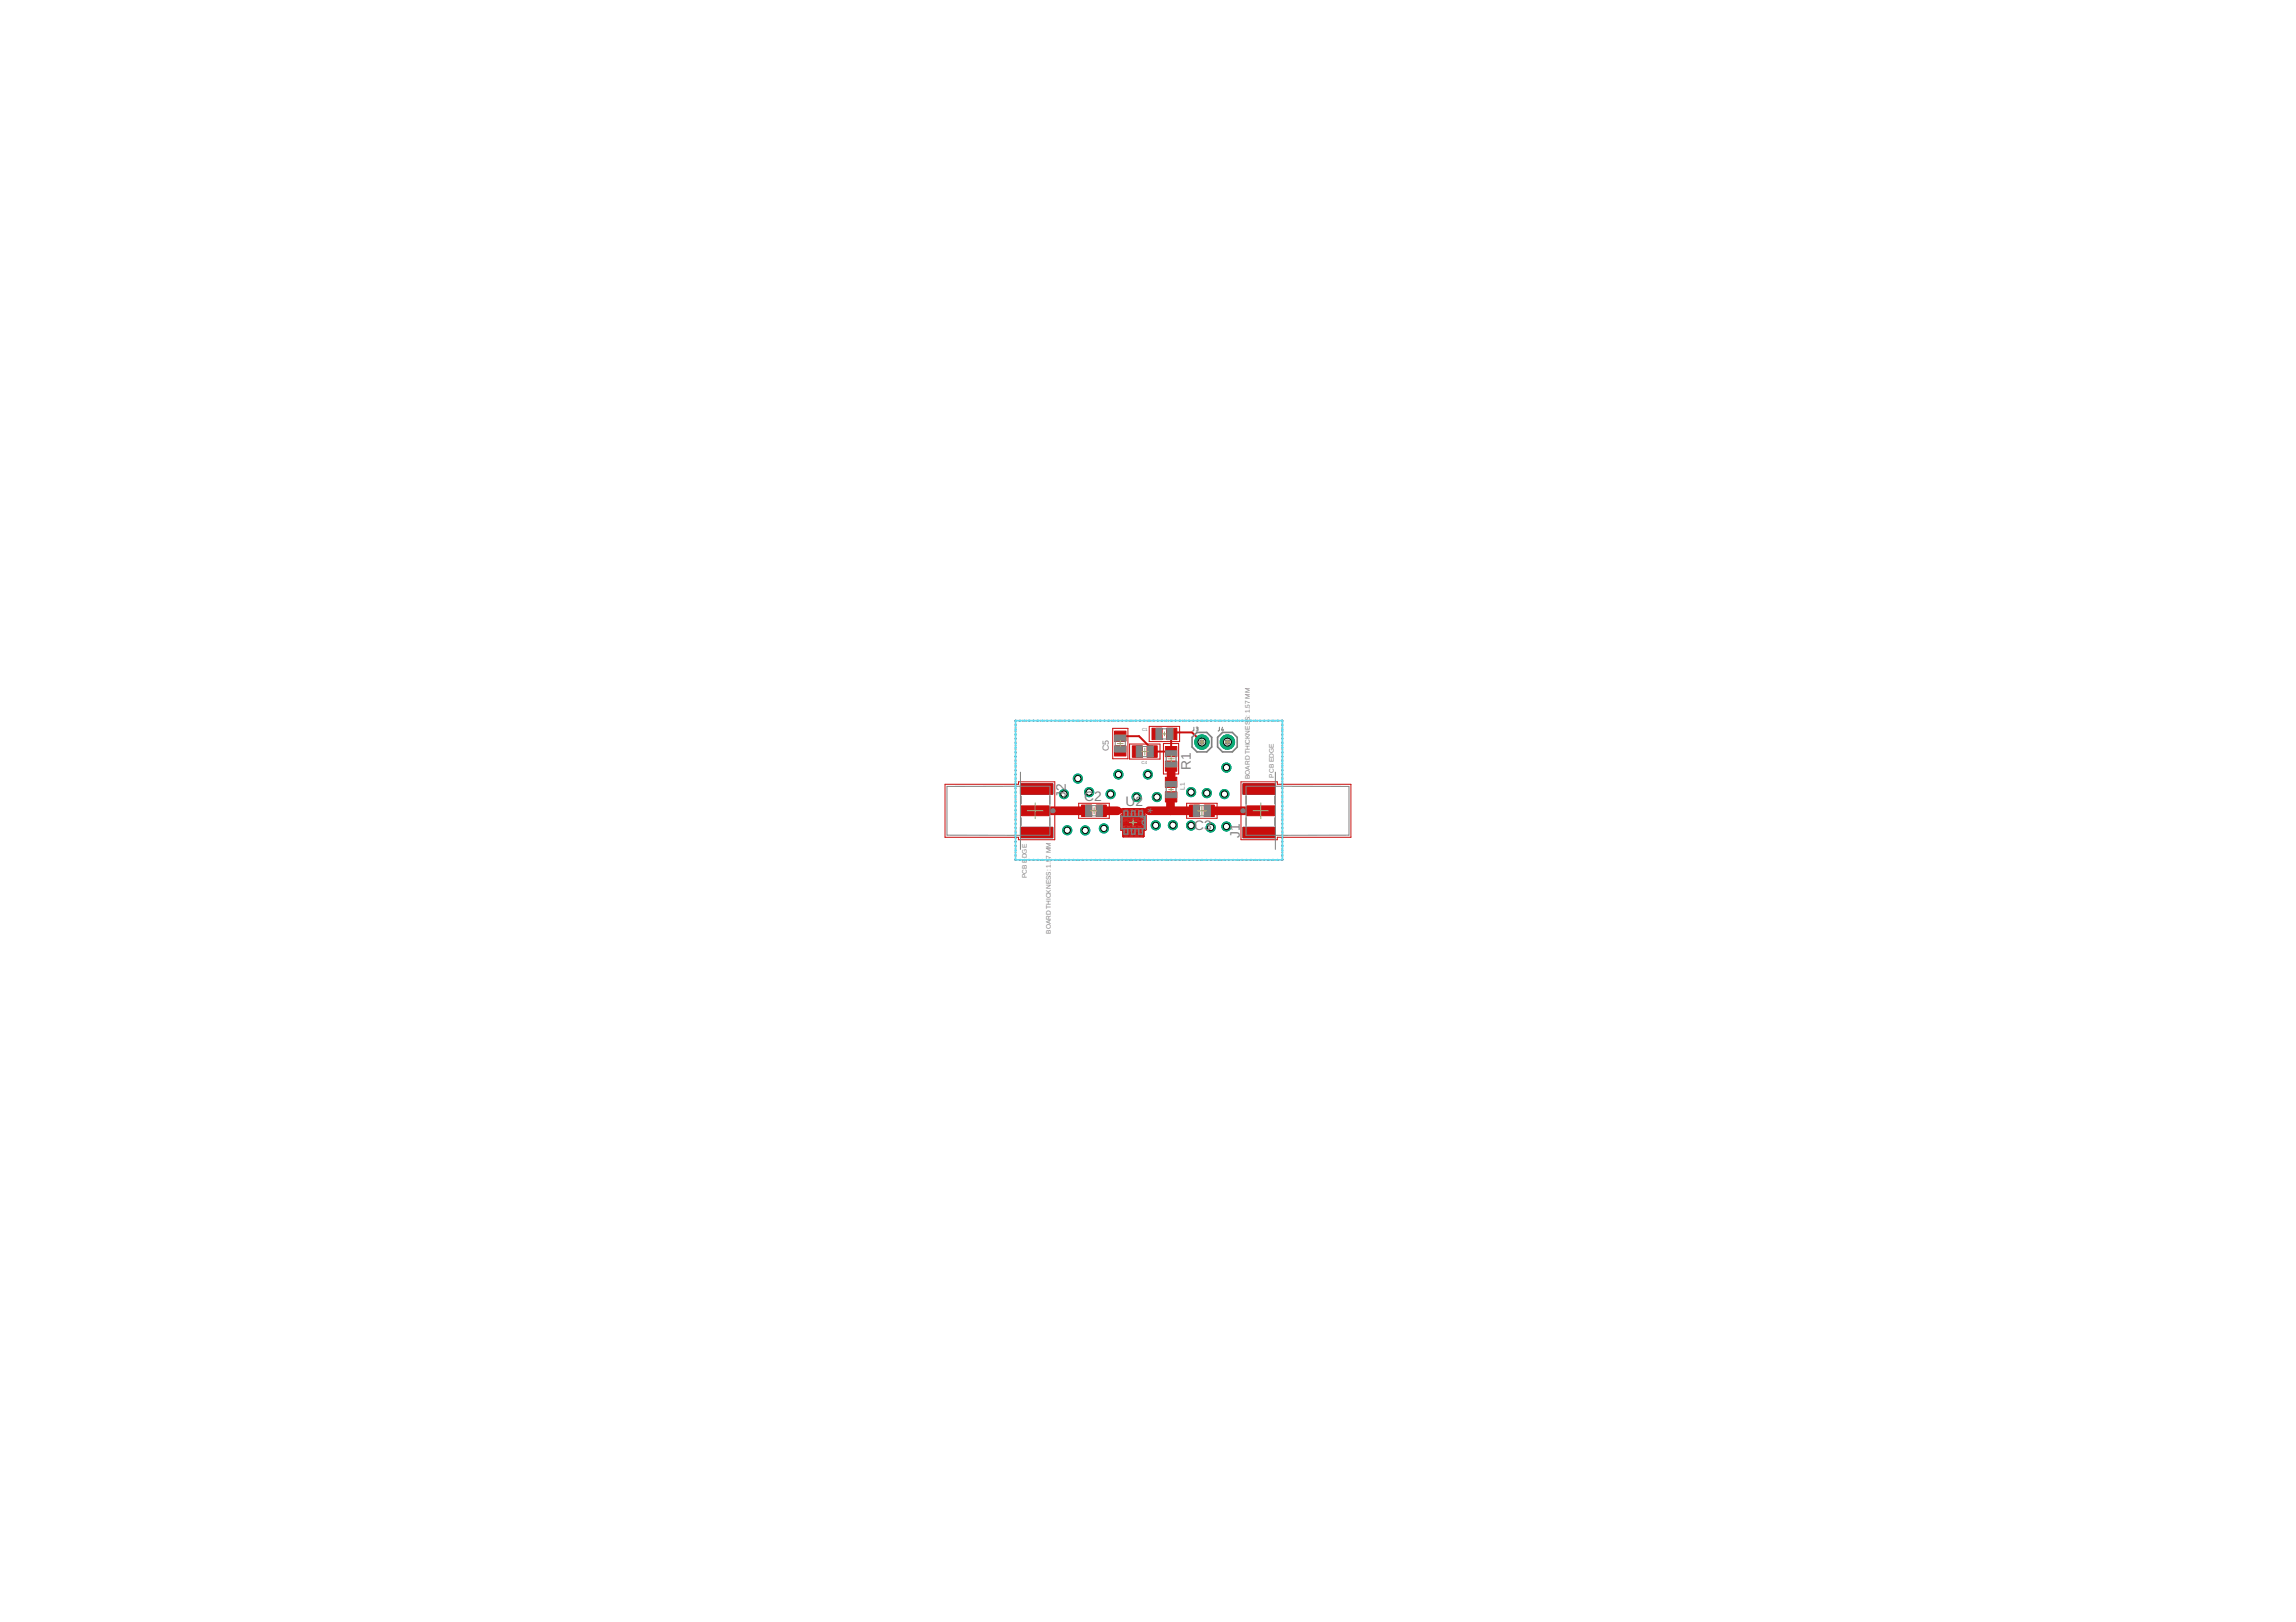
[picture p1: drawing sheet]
<svg xmlns="http://www.w3.org/2000/svg" width="297mm" height="210mm" viewBox="0 0 297 210" stroke-linecap="round" stroke-linejoin="round" font-family="sans-serif">
<defs><g id="words">
<g font-size="1.8" fill="#808080">
<text x="154" y="99.6" transform="rotate(-90 154 99.6)">R1</text>
<text x="137.9" y="103.3" transform="rotate(-90 137.9 103.3)">J2</text>
<text x="140.3" y="103.7">C2</text>
<text x="145.6" y="104.3">U2</text>
<text x="146.9" y="105.3" transform="rotate(90 146.9 105.3)">*</text>
<text x="147.9" y="104.6" transform="rotate(90 147.9 104.6)">*</text>
<text x="154.5" y="107.5">C3</text>
<text x="160.4" y="108.4" transform="rotate(-90 160.4 108.4)">J1</text>
</g>
<text font-size="1.1" fill="#808080" x="143.5" y="97.2" transform="rotate(-90 143.5 97.2)">C5</text>
<g font-size=".8" fill="#808080">
<text x="161.7" y="100.8" transform="rotate(-90 161.7 100.8)">BOARD THICKNESS: 1.57 MM</text>
<text x="164.8" y="100.6" transform="rotate(-90 164.8 100.6)">PCB EDGE</text>
<text x="153.3" y="102.2" transform="rotate(-90 153.3 102.2)">L1</text>
<text x="132.8" y="113.6" transform="rotate(-90 132.8 113.6)">PCB E</text>
<text x="132.8" y="111.1" transform="rotate(-90 132.8 111.1)">DGE</text>
<text x="135.9" y="111.1" transform="rotate(-90 135.9 111.1)">7 MM</text>
<text x="135.9" y="120.8" transform="rotate(-90 135.9 120.8)">BOARD THICKNESS: 1.5</text>
</g>
<g font-size=".6" fill="#808080">
<text x="147.7" y="94.5">C1</text>
<text x="147.7" y="98.9">C4</text>
</g>
</g></defs>
<g fill="#0696d7" stroke="#0696d7" stroke-width=".13">
<path d="M160.8 107.1h4.2v1.3h-4.2z"/>
<path d="M160.8 101.4h4.2v1.4h-4.2z"/>
<path d="M132 101.4h4.2v1.4h-4.2z"/>
<path d="M132 107.1h4.2v1.3h-4.2z"/>
</g>
<g fill="none" stroke="#0696d7" stroke-width=".25">
<path d="M131.4 93.8v.1M131.4 94.4v.1M131.4 95v.1M131.4 95.6h.1M131.4 96.1v.1M131.4 96.7v.1M131.4 97.3v.1M131.4 97.9v.1M131.4 98.5h.1M131.4 99v.1M131.4 99.6v.1M131.4 93.3h.1"/>
<path d="M132 93.3h.1M132.5 93.3h.1M133.1 93.3h.1M133.7 93.3h.1M134.3 93.3h.1M134.8 93.3h.1M135.4 93.3h.1M136 93.3h.1M136.5 93.3h.1M137.1 93.3h.1M137.7 93.3h.1M138.3 93.3h.1"/>
<path d="M138.9 93.3h.1M139.4 93.3h.1M140 93.3h.1M140.6 93.3h.1M141.1 93.3h.1M141.7 93.3h.1M142.3 93.3h.1M142.9 93.3h.1M143.4 93.3h.1M144 93.3h.1M144.6 93.3h.1M145.2 93.3h.1"/>
<path d="M145.7 93.3h.1M146.3 93.3h.1M146.9 93.3h.1M147.4 93.3h.1M148 93.3h.1M148.6 93.3h.1M149.2 93.3h.1M149.8 93.3h.1M150.3 93.3h.1M150.9 93.3h.1M151.5 93.3h.1M152 93.3h.1"/>
<path d="M152.6 93.3h.1M153.2 93.3h.1M153.8 93.3h.1M154.3 93.3h.1M154.9 93.3h.1M155.5 93.3h.1M156.1 93.3h.1M156.6 93.3h.1M157.2 93.3h.1M157.8 93.3h.1M158.4 93.3h.1M158.9 93.3h.1"/>
<path d="M159.5 93.3h.1M160.1 93.3h.1M160.7 93.3h.1M161.2 93.3h.1M161.8 93.3h.1M162.4 93.3h.1M163 93.3h.1M163.5 93.3h.1M164.1 93.3h.1M164.7 93.3h.1M165.2 93.3h.1M165.8 93.3h.1"/>
<path d="M165.9 93.8v.1M165.9 94.4v.1M165.9 95v.1M165.9 95.6h.1M165.9 96.1v.1M165.9 96.7v.1M165.9 97.3v.1M165.9 97.9v.1M165.9 98.5h.1M165.9 99v.1M165.9 99.6v.1M131.4 111.2v.1"/>
<path d="M131.4 100.2v.1M131.4 100.8h.1M131.4 101.3v.1M131.4 101.9v.1M131.4 102.5v.1M131.4 103.1v.1M131.4 103.7h.1M131.4 104.2v.1M131.4 104.8v.1M131.4 105.4v.1M131.4 106v.1M131.4 106.6h.1"/>
<path d="M131.4 107.1v.1M131.4 107.7v.1M131.4 108.3v.1M131.4 108.9h.1M131.4 109.5h.1M131.4 110v.1M131.4 110.6v.1M132 111.3h.1M132.5 111.3h.1M133.1 111.3h.1M133.7 111.3h.1M134.3 111.3h.1"/>
<path d="M134.8 111.3h.1M135.4 111.3h.1M136 111.3h.1M136.5 111.3h.1M137.1 111.3h.1M137.7 111.3h.1M138.3 111.3h.1M138.9 111.3h.1M139.4 111.3h.1M140 111.3h.1M140.6 111.3h.1M141.1 111.3h.1"/>
<path d="M141.7 111.3h.1M142.3 111.3h.1M142.9 111.3h.1M143.4 111.3h.1M144 111.3h.1M144.6 111.3h.1M145.2 111.3h.1M145.7 111.3h.1M146.3 111.3h.1M146.9 111.3h.1M147.4 111.3h.1M148 111.3h.1"/>
<path d="M148.6 111.3h.1M149.2 111.3h.1M149.8 111.3h.1M150.3 111.3h.1M150.9 111.3h.1M151.5 111.3h.1M152 111.3h.1M152.6 111.3h.1M153.2 111.3h.1M153.8 111.3h.1M154.3 111.3h.1M154.9 111.3h.1"/>
<path d="M155.5 111.3h.1M156.1 111.3h.1M156.6 111.3h.1M157.2 111.3h.1M157.8 111.3h.1M158.4 111.3h.1M158.9 111.3h.1M159.5 111.3h.1M160.1 111.3h.1M160.7 111.3h.1M161.2 111.3h.1M161.8 111.3h.1"/>
<path d="M162.4 111.3h.1M163 111.3h.1M163.5 111.3h.1M164.1 111.3h.1M164.7 111.3h.1M165.2 111.3h.1M165.9 100.2v.1M165.9 100.8h.1M165.9 101.3v.1M165.9 101.9v.1M165.9 102.5v.1M165.9 103.1v.1"/>
<path d="M165.9 103.7h.1M165.9 104.2v.1M165.9 104.8v.1M165.9 105.4v.1M165.9 106v.1M165.9 106.6h.1M165.9 107.1v.1M165.9 107.7v.1M165.9 108.3v.1M165.9 108.9h.1M165.9 109.5h.1M165.9 110v.1"/>
<path d="M165.9 110.6v.1M165.9 111.2l-.1 .1"/>
</g>
<circle cx="155.5" cy="96" r=".93" fill="#0dab76" stroke="#0dab76" stroke-width=".13"/>
<circle cx="155.5" cy="96" r=".51" fill="#fff" stroke="#000" stroke-width=".13"/>
<circle cx="158.8" cy="96" r=".93" fill="#0dab76" stroke="#0dab76" stroke-width=".13"/>
<circle cx="158.8" cy="96" r=".51" fill="#fff" stroke="#000" stroke-width=".13"/>
<circle cx="137.6" cy="102.8" r=".59" fill="#0dab76" stroke="#0dab76" stroke-width=".13"/>
<circle cx="137.6" cy="102.8" r=".4" fill="#fff" stroke="#000" stroke-width=".13"/>
<circle cx="140.4" cy="107.5" r=".59" fill="#0dab76" stroke="#0dab76" stroke-width=".13"/>
<circle cx="140.4" cy="107.5" r=".4" fill="#fff" stroke="#000" stroke-width=".13"/>
<circle cx="142.8" cy="107.2" r=".59" fill="#0dab76" stroke="#0dab76" stroke-width=".13"/>
<circle cx="142.8" cy="107.2" r=".4" fill="#fff" stroke="#000" stroke-width=".13"/>
<circle cx="147" cy="103.1" r=".59" fill="#0dab76" stroke="#0dab76" stroke-width=".13"/>
<circle cx="147" cy="103.1" r=".4" fill="#fff" stroke="#000" stroke-width=".13"/>
<circle cx="149.7" cy="103.1" r=".59" fill="#0dab76" stroke="#0dab76" stroke-width=".13"/>
<circle cx="149.7" cy="103.1" r=".4" fill="#fff" stroke="#000" stroke-width=".13"/>
<circle cx="149.5" cy="106.8" r=".59" fill="#0dab76" stroke="#0dab76" stroke-width=".13"/>
<circle cx="149.5" cy="106.8" r=".4" fill="#fff" stroke="#000" stroke-width=".13"/>
<circle cx="151.7" cy="106.8" r=".59" fill="#0dab76" stroke="#0dab76" stroke-width=".13"/>
<circle cx="151.7" cy="106.8" r=".4" fill="#fff" stroke="#000" stroke-width=".13"/>
<circle cx="158.7" cy="99.3" r=".59" fill="#0dab76" stroke="#0dab76" stroke-width=".13"/>
<circle cx="158.7" cy="99.3" r=".4" fill="#fff" stroke="#000" stroke-width=".13"/>
<circle cx="143.7" cy="102.8" r=".59" fill="#0dab76" stroke="#0dab76" stroke-width=".13"/>
<circle cx="143.7" cy="102.8" r=".4" fill="#fff" stroke="#000" stroke-width=".13"/>
<circle cx="158.7" cy="107" r=".59" fill="#0dab76" stroke="#0dab76" stroke-width=".13"/>
<circle cx="158.7" cy="107" r=".4" fill="#fff" stroke="#000" stroke-width=".13"/>
<circle cx="139.4" cy="100.8" r=".59" fill="#0dab76" stroke="#0dab76" stroke-width=".13"/>
<circle cx="139.4" cy="100.8" r=".4" fill="#fff" stroke="#000" stroke-width=".13"/>
<circle cx="156.1" cy="102.6" r=".59" fill="#0dab76" stroke="#0dab76" stroke-width=".13"/>
<circle cx="156.1" cy="102.6" r=".4" fill="#fff" stroke="#000" stroke-width=".13"/>
<circle cx="144.7" cy="100.2" r=".59" fill="#0dab76" stroke="#0dab76" stroke-width=".13"/>
<circle cx="144.7" cy="100.2" r=".4" fill="#fff" stroke="#000" stroke-width=".13"/>
<circle cx="158.4" cy="102.8" r=".59" fill="#0dab76" stroke="#0dab76" stroke-width=".13"/>
<circle cx="158.4" cy="102.8" r=".4" fill="#fff" stroke="#000" stroke-width=".13"/>
<circle cx="154.1" cy="106.8" r=".59" fill="#0dab76" stroke="#0dab76" stroke-width=".13"/>
<circle cx="154.1" cy="106.8" r=".4" fill="#fff" stroke="#000" stroke-width=".13"/>
<circle cx="140.9" cy="102.5" r=".59" fill="#0dab76" stroke="#0dab76" stroke-width=".13"/>
<circle cx="140.9" cy="102.5" r=".4" fill="#fff" stroke="#000" stroke-width=".13"/>
<circle cx="156.6" cy="107.1" r=".59" fill="#0dab76" stroke="#0dab76" stroke-width=".13"/>
<circle cx="156.6" cy="107.1" r=".4" fill="#fff" stroke="#000" stroke-width=".13"/>
<circle cx="148.5" cy="100.2" r=".59" fill="#0dab76" stroke="#0dab76" stroke-width=".13"/>
<circle cx="148.5" cy="100.2" r=".4" fill="#fff" stroke="#000" stroke-width=".13"/>
<circle cx="154.1" cy="102.5" r=".59" fill="#0dab76" stroke="#0dab76" stroke-width=".13"/>
<circle cx="154.1" cy="102.5" r=".4" fill="#fff" stroke="#000" stroke-width=".13"/>
<circle cx="138.1" cy="107.4" r=".59" fill="#0dab76" stroke="#0dab76" stroke-width=".13"/>
<circle cx="138.1" cy="107.4" r=".4" fill="#fff" stroke="#000" stroke-width=".13"/>
<g fill="#c90d0c" stroke="#c90d0c" stroke-width=".13">
<path d="M150.9 94.2h1.4v1.5h-1.4z"/>
<path d="M149 94.2h1.3v1.5h-1.3z"/>
<path d="M139.9 104.2h1.3v1.5h-1.3z"/>
<path d="M141.8 104.2h1.3v1.5h-1.3z"/>
<path d="M155.8 104.2h1.3v1.5h-1.3z"/>
<path d="M153.9 104.2h1.3v1.5h-1.3z"/>
<path d="M161.3 104.3h3.6v1.3h-3.6z"/>
<path d="M160.8 107.1h4.2v1.3h-4.2z"/>
<path d="M160.8 101.4h4.2v1.4h-4.2z"/>
<path d="M132.1 104.3h3.6v1.3h-3.6z"/>
<path d="M132 101.4h4.2v1.4h-4.2z"/>
<path d="M132 107.1h4.2v1.3h-4.2z"/>
<path d="M150.8 100.6h1.5v1.3h-1.5z"/>
<path d="M150.8 102.5h1.5v1.3h-1.5z"/>
<path d="M150.8 98.5h1.5v1.3h-1.5z"/>
<path d="M150.8 96.6h1.5v1.3h-1.5z"/>
<path d="M148.4 96.5h1.3v1.5h-1.3z"/>
<path d="M146.5 96.5h1.3v1.5h-1.3z"/>
<path d="M144.2 94.6h1.5v1.3h-1.5z"/>
<path d="M144.2 96.5h1.5v1.3h-1.5z"/>
<path d="M147.3 104.8h.5v1.2h-.5z"/>
<path d="M146.4 104.8h.4v1.2h-.4z"/>
<path d="M145.4 104.8h.5v1.2h-.5z"/>
<path d="M145.4 106.9h.5v1.2h-.5z"/>
<path d="M146.4 106.9h.4v1.2h-.4z"/>
<path d="M147.3 106.9h.5v1.2h-.5z"/>
</g>
<path d="M144.6 104.9h.6l.5 .5M148.6 104.9h-.5l-.4 .5h-.1" fill="none" stroke="#c90d0c" stroke-width=".61"/>
<path d="M151.5 99.1v2.1M151.6 95l-.1 .1M133.9 104.9h6.7M142.5 104.9h2.1M148.6 104.9h5.9M151.5 103.1l-.1 .1v1.7M156.4 104.9h6.7" fill="none" stroke="#c90d0c" stroke-width="1.1"/>
<g fill="none" stroke="#c90d0c" stroke-width=".21">
<path d="M131.4 93.7v.1M131.4 94.2h.1M131.4 94.6v.1M131.4 95.1h.1M131.4 95.5v.1M131.4 96v.1M131.4 96.5h.1M131.4 96.9v.1M131.4 97.4v.1M131.4 97.9h.1M131.4 98.3v.1M131.4 98.8h.1"/>
<path d="M131.4 99.2v.1M131.4 99.7v.1M131.4 93.3h.1M131.8 93.3h.1M132.3 93.3h.1M132.8 93.3h.1M133.2 93.3h.1M133.7 93.3h.1M134.1 93.3h.1M134.6 93.3h.1M135.1 93.3h.1M135.5 93.3h.1"/>
<path d="M136 93.3h.1M136.4 93.3h.1M136.9 93.3h.1M137.4 93.3h.1M137.8 93.3h.1M138.3 93.3h.1M138.7 93.3h.1M139.2 93.3h.1M139.7 93.3h.1M140.1 93.3h.1M140.6 93.3h.1M141 93.3h.1"/>
<path d="M141.5 93.3h.1M141.9 93.3h.1M142.4 93.3h.1M142.9 93.3h.1M143.3 93.3h.1M143.8 93.3h.1M144.3 93.3h.1M144.7 93.3h.1M145.2 93.3h.1M145.6 93.3h.1M146.1 93.3h.1M146.5 93.3h.1"/>
<path d="M147 93.3h.1M147.5 93.3h.1M147.9 93.3h.1M148.4 93.3h.1M148.8 93.3h.1M149.3 93.3h.1M149.8 93.3h.1M150.2 93.3h.1M150.7 93.3h.1M151.1 93.3h.1M151.6 93.3h.1M152.1 93.3h.1"/>
<path d="M152.5 93.3h.1M153 93.3h.1M153.4 93.3h.1M153.9 93.3h.1M154.3 93.3h.1M154.8 93.3h.1M155.3 93.3h.1M155.7 93.3h.1M156.2 93.3h.1M156.7 93.3h.1M157.1 93.3h.1M157.6 93.3h.1"/>
<path d="M158 93.3h.1M158.5 93.3h.1M158.9 93.3h.1M159.4 93.3h.1M159.9 93.3h.1M160.3 93.3h.1M160.8 93.3h.1M161.2 93.3h.1M161.7 93.3h.1M162.2 93.3h.1M162.6 93.3h.1M163.1 93.3h.1"/>
<path d="M163.6 93.3h.1M164 93.3h.1M164.5 93.3h.1M164.9 93.3h.1M165.4 93.3h.1M165.8 93.3h.1M165.9 93.7v.1M165.9 94.2h.1M165.9 94.6v.1M165.9 95.1h.1M165.9 95.5v.1M165.9 96v.1"/>
<path d="M165.9 96.5h.1M165.9 96.9v.1M165.9 97.4v.1M165.9 97.9h.1M165.9 98.3v.1M165.9 98.8h.1M165.9 99.2v.1M165.9 99.7v.1M131.4 111.2v.1M131.4 100.2h.1M131.4 100.6v.1M131.4 101.1h.1"/>
<path d="M131.4 101.5v.1M131.4 102v.1M131.4 102.5h.1M131.4 102.9v.1M131.4 103.4h.1M131.4 103.8v.1M131.4 104.3v.1M131.4 104.8h.1M131.4 105.2v.1M131.4 105.7h.1M131.4 106.2h.1M131.4 106.6v.1"/>
<path d="M131.4 107.1h.1M131.4 107.5v.1M131.4 108h.1M131.4 108.5h.1M131.4 108.9v.1M131.4 109.4h.1M131.4 109.8v.1M131.4 110.3h.1M131.4 110.7v.1M131.8 111.3h.1M132.3 111.3h.1M132.8 111.3h.1"/>
<path d="M133.2 111.3h.1M133.7 111.3h.1M134.1 111.3h.1M134.6 111.3h.1M135.1 111.3h.1M135.5 111.3h.1M136 111.3h.1M136.4 111.3h.1M136.9 111.3h.1M137.4 111.3h.1M137.8 111.3h.1M138.3 111.3h.1"/>
<path d="M138.7 111.3h.1M139.2 111.3h.1M139.7 111.3h.1M140.1 111.3h.1M140.6 111.3h.1M141 111.3h.1M141.5 111.3h.1M141.9 111.3h.1M142.4 111.3h.1M142.9 111.3h.1M143.3 111.3h.1M143.8 111.3h.1"/>
<path d="M144.3 111.3h.1M144.7 111.3h.1M145.2 111.3h.1M145.6 111.3h.1M146.1 111.3h.1M146.5 111.3h.1M147 111.3h.1M147.5 111.3h.1M147.9 111.3h.1M148.4 111.3h.1M148.8 111.3h.1M149.3 111.3h.1"/>
<path d="M149.8 111.3h.1M150.2 111.3h.1M150.7 111.3h.1M151.1 111.3h.1M151.6 111.3h.1M152.1 111.3h.1M152.5 111.3h.1M153 111.3h.1M153.4 111.3h.1M153.9 111.3h.1M154.3 111.3h.1M154.8 111.3h.1"/>
<path d="M155.3 111.3h.1M155.7 111.3h.1M156.2 111.3h.1M156.7 111.3h.1M157.1 111.3h.1M157.6 111.3h.1M158 111.3h.1M158.5 111.3h.1M158.9 111.3h.1M159.4 111.3h.1M159.9 111.3h.1M160.3 111.3h.1"/>
<path d="M160.8 111.3h.1M161.2 111.3h.1M161.7 111.3h.1M162.2 111.3h.1M162.6 111.3h.1M163.1 111.3h.1M163.6 111.3h.1M164 111.3h.1M164.5 111.3h.1M164.9 111.3h.1M165.4 111.3h.1M165.9 100.2h.1"/>
<path d="M165.9 100.6v.1M165.9 101.1h.1M165.9 101.5v.1M165.9 102v.1M165.9 102.5h.1M165.9 102.9v.1M165.9 103.4h.1M165.9 103.8v.1M165.9 104.3v.1M165.9 104.8h.1M165.9 105.2v.1M165.9 105.7h.1"/>
<path d="M165.9 106.2h.1M165.9 106.6v.1M165.9 107.1h.1M165.9 107.5v.1M165.9 108h.1M165.9 108.5h.1M165.9 108.9v.1M165.9 109.4h.1M165.9 109.8v.1M165.9 110.3h.1M165.9 110.7v.1M165.9 111.2l-.1 .1"/>
</g>
<path d="M144.9 95.3h2.5l1.7 1.7v.3M149.1 97.3h.1M155.5 96l-1.3-1.2h-2.4l-.3 .3v2.2h-2.4" fill="none" stroke="#c90d0c" stroke-width=".25"/>
<circle cx="155.5" cy="96" r=".93" fill="#0dab76" stroke="#0dab76" stroke-width=".13"/>
<circle cx="155.5" cy="96" r=".51" fill="#fff" stroke="#000" stroke-width=".13"/>
<circle cx="158.8" cy="96" r=".93" fill="#0dab76" stroke="#0dab76" stroke-width=".13"/>
<circle cx="158.8" cy="96" r=".51" fill="#fff" stroke="#000" stroke-width=".13"/>
<circle cx="137.6" cy="102.8" r=".59" fill="#0dab76" stroke="#0dab76" stroke-width=".13"/>
<circle cx="137.6" cy="102.8" r=".4" fill="#fff" stroke="#000" stroke-width=".13"/>
<circle cx="140.4" cy="107.5" r=".59" fill="#0dab76" stroke="#0dab76" stroke-width=".13"/>
<circle cx="140.4" cy="107.5" r=".4" fill="#fff" stroke="#000" stroke-width=".13"/>
<circle cx="142.8" cy="107.2" r=".59" fill="#0dab76" stroke="#0dab76" stroke-width=".13"/>
<circle cx="142.8" cy="107.2" r=".4" fill="#fff" stroke="#000" stroke-width=".13"/>
<circle cx="147" cy="103.1" r=".59" fill="#0dab76" stroke="#0dab76" stroke-width=".13"/>
<circle cx="147" cy="103.1" r=".4" fill="#fff" stroke="#000" stroke-width=".13"/>
<circle cx="149.7" cy="103.1" r=".59" fill="#0dab76" stroke="#0dab76" stroke-width=".13"/>
<circle cx="149.7" cy="103.1" r=".4" fill="#fff" stroke="#000" stroke-width=".13"/>
<circle cx="149.5" cy="106.8" r=".59" fill="#0dab76" stroke="#0dab76" stroke-width=".13"/>
<circle cx="149.5" cy="106.8" r=".4" fill="#fff" stroke="#000" stroke-width=".13"/>
<circle cx="151.7" cy="106.8" r=".59" fill="#0dab76" stroke="#0dab76" stroke-width=".13"/>
<circle cx="151.7" cy="106.8" r=".4" fill="#fff" stroke="#000" stroke-width=".13"/>
<circle cx="158.7" cy="99.3" r=".59" fill="#0dab76" stroke="#0dab76" stroke-width=".13"/>
<circle cx="158.7" cy="99.3" r=".4" fill="#fff" stroke="#000" stroke-width=".13"/>
<circle cx="143.7" cy="102.8" r=".59" fill="#0dab76" stroke="#0dab76" stroke-width=".13"/>
<circle cx="143.7" cy="102.8" r=".4" fill="#fff" stroke="#000" stroke-width=".13"/>
<circle cx="158.7" cy="107" r=".59" fill="#0dab76" stroke="#0dab76" stroke-width=".13"/>
<circle cx="158.7" cy="107" r=".4" fill="#fff" stroke="#000" stroke-width=".13"/>
<circle cx="139.4" cy="100.8" r=".59" fill="#0dab76" stroke="#0dab76" stroke-width=".13"/>
<circle cx="139.4" cy="100.8" r=".4" fill="#fff" stroke="#000" stroke-width=".13"/>
<circle cx="156.1" cy="102.6" r=".59" fill="#0dab76" stroke="#0dab76" stroke-width=".13"/>
<circle cx="156.1" cy="102.6" r=".4" fill="#fff" stroke="#000" stroke-width=".13"/>
<circle cx="144.7" cy="100.2" r=".59" fill="#0dab76" stroke="#0dab76" stroke-width=".13"/>
<circle cx="144.7" cy="100.2" r=".4" fill="#fff" stroke="#000" stroke-width=".13"/>
<circle cx="158.4" cy="102.8" r=".59" fill="#0dab76" stroke="#0dab76" stroke-width=".13"/>
<circle cx="158.4" cy="102.8" r=".4" fill="#fff" stroke="#000" stroke-width=".13"/>
<circle cx="154.1" cy="106.8" r=".59" fill="#0dab76" stroke="#0dab76" stroke-width=".13"/>
<circle cx="154.1" cy="106.8" r=".4" fill="#fff" stroke="#000" stroke-width=".13"/>
<circle cx="140.9" cy="102.5" r=".59" fill="#0dab76" stroke="#0dab76" stroke-width=".13"/>
<circle cx="140.9" cy="102.5" r=".4" fill="#fff" stroke="#000" stroke-width=".13"/>
<circle cx="156.6" cy="107.1" r=".59" fill="#0dab76" stroke="#0dab76" stroke-width=".13"/>
<circle cx="156.6" cy="107.1" r=".4" fill="#fff" stroke="#000" stroke-width=".13"/>
<circle cx="148.5" cy="100.2" r=".59" fill="#0dab76" stroke="#0dab76" stroke-width=".13"/>
<circle cx="148.5" cy="100.2" r=".4" fill="#fff" stroke="#000" stroke-width=".13"/>
<circle cx="154.1" cy="102.5" r=".59" fill="#0dab76" stroke="#0dab76" stroke-width=".13"/>
<circle cx="154.1" cy="102.5" r=".4" fill="#fff" stroke="#000" stroke-width=".13"/>
<circle cx="138.1" cy="107.4" r=".59" fill="#0dab76" stroke="#0dab76" stroke-width=".13"/>
<circle cx="138.1" cy="107.4" r=".4" fill="#fff" stroke="#000" stroke-width=".13"/>
<path d="M144 94.3h1.9v3.9h-1.9zM146.1 96.3h4v1.9h-4zM148.7 94h3.9v2h-3.9zM150.5 96.2h2v4h-2zM122.3 101.5h9.5v-.3h4.7v7.5h-4.7v-.3h-9.5zM139.6 103.9h3.9v2h-3.9zM153.5 103.9h4v2h-4zM160.5 101.2h4.7v.3h9.6v6.9h-9.6v.3h-4.7z" fill="none" stroke="#c90d0c" stroke-width=".13"/>
<g fill="#c90d0c" stroke="#c90d0c" stroke-width=".13">
<path d="M145 105.5h.4v.1h-.4z"/>
<path d="M145.2 104.7h.2v.9h-.2z"/>
<path d="M145.2 104.7l2.8-.1v.1l-2.7 .1z"/>
<path d="M147.8 104.7h.2v.9h-.2z"/>
<path d="M147.8 105.5h.4v.1h-.3z"/>
<path d="M148.1 105.5h.1v1.9h-.1z"/>
<path d="M147.9 107.3h.3v.1h-.3z"/>
<path d="M147.9 107.3h.1v1l-.2-.1z"/>
<path d="M145.2 108.2l2.8-.1v.1l-2.7 .1z"/>
<path d="M145.3 107.3h.1v1l-.2-.1z"/>
<path d="M145 107.3h.4v.1h-.4z"/>
<path d="M145 105.5h.1v1.9h-.1z"/>
<path d="M145.2 104.7l2.7-.1 .1 .1-2.7 .1z"/>
<path d="M147.8 104.7h.2l-.1 .9h-.1z"/>
<path d="M147.9 105.5h.3l.1 .1h-.4z"/>
<path d="M148.1 105.5h.2l-.1 1.9h-.1z"/>
<path d="M147.9 107.3h.3l.1 .1h-.4z"/>
<path d="M147.9 107.3h.1l-.1 1-.1-.1z"/>
<path d="M145.2 108.2l2.7-.1 .1 .1-2.7 .1z"/>
<path d="M145.3 108h2.6l.1 .1h-2.7z"/>
<path d="M145.2 107.9h2.7l.1 .1h-2.7z"/>
<path d="M145.2 107.8h2.7l.1 .1h-2.7z"/>
<path d="M145.2 107.7l2.7-.1 .1 .1-2.7 .1z"/>
<path d="M145.2 107.5h2.7l.1 .1-2.7 .1z"/>
<path d="M145.2 107.4h2.7l.1 .1h-2.7z"/>
<path d="M145 107.3h3.2l.1 .1h-3.3z"/>
<path d="M145 107.2l3.2-.1 .1 .2h-3.3z"/>
<path d="M145 107.1l3.2-.1 .1 .1-3.3 .1z"/>
<path d="M145 107l3.2-.1 .1 .1-3.3 .1z"/>
<path d="M145 106.8h3.2l.1 .1h-3.3z"/>
<path d="M145 106.7h3.2l.1 .1h-3.3z"/>
<path d="M145 106.6h3.2l.1 .1h-3.3z"/>
<path d="M145 106.4h3.2l.1 .1-3.3 .1z"/>
<path d="M145 106.3h3.2l.1 .1h-3.3z"/>
<path d="M145 106.2h3.2l.1 .1h-3.3z"/>
<path d="M145 106.1h3.2l.1 .1h-3.3z"/>
<path d="M145 106l3.2-.1 .1 .1-3.3 .1z"/>
<path d="M145 105.9l3.2-.1 .1 .1-3.3 .1z"/>
<path d="M145 105.7h3.2l.1 .1-3.3 .1z"/>
<path d="M145 105.6h3.2l.1 .1h-3.3z"/>
<path d="M145.3 105.5h2.6l.1 .1h-2.7z"/>
<path d="M145.2 105.4l2.7-.1 .1 .2h-2.7z"/>
<path d="M145.2 105.3l2.7-.1 .1 .1-2.7 .1z"/>
<path d="M145.2 105.1h2.7l.1 .1h-2.7z"/>
<path d="M145.2 105h2.7l.1 .1h-2.7z"/>
<path d="M145.2 104.9h2.7l.1 .1h-2.7z"/>
<path d="M145.3 104.7h2.6l.1 .1-2.7 .1z"/>
</g>
<g fill="none" stroke="#808080" stroke-width=".13">
<path d="M132 99.9v10M144.3 95.9v.7M145.6 95.8v.8M147.7 97.9h.8M147.7 96.6h.8M150.3 95.6h.7M150.3 94.3h.7M154.5 94.1l-.1 .4-.1 .1M154.7 94.1l.3 .1-.1 .1M154.8 94.3h.1M154.9 94.3l.1 .2-.3 .1M157.8 94.1l-.1 .4-.1 .1"/>
<path d="M158.2 94.1l-.2 .4h.3M158.2 94.4v.2M165 99.9v10M122.5 101.8l13.3-.1v6.4h-13.3zM132.1 103v1M132.1 105.8v1M141.2 104.3h.7M141.2 105.6h.7M155.1 104.3h.8M155.1 105.6h.8M161.2 101.7l13.3 .1v6.3h-13.3zM164.9 103v1"/>
<path d="M164.9 105.8v1"/>
</g>
<g fill="#808080" stroke="#808080" stroke-width=".13">
<circle cx="160.8" cy="104.9" r=".28"/>
<circle cx="136.2" cy="104.9" r=".28"/>
</g>
<g fill="none" stroke="#808080" stroke-width=".17">
<path d="M150.9 97.8v.8M152.1 97.8v.8M145 105.5v1.9M145.2 105.7h2.9v1.5h-2.9zM145.4 105.7v-.8h.5v.8M145.4 107.2v.7h.5v-.7M146.4 105.7v-.8h.4v.8M146.4 107.2v.7h.4v-.7M147.3 105.7v-.8h.5v.8M147.3 107.2v.7h.5v-.7M148.1 106.2a.3 .3 0 0 0-.3 .2 .3 .3 0 0 0 .3 .3M148.2 105.5v1.9"/>
<path d="M150.9 101.8v.8M152.1 101.8v.8"/>
</g>
<path d="M154.2 95.4l.7-.6h1.2l.7 .6v1.3l-.7 .6h-1.2l-.7-.6zM158.2 94.8h1.2l.7 .6v1.3l-.7 .6h-1.2l-.7-.6v-1.3z" fill="none" stroke="#808080" stroke-width=".21"/>
<g fill="#808080" stroke="#808080" stroke-width=".13">
<path d="M151 94.3h.7v1.4h-.7z"/>
<path d="M149.5 94.3h.8v1.4h-.8z"/>
<path d="M140.4 104.2h.8v1.4h-.8z"/>
<path d="M141.9 104.2h.7v1.4h-.7z"/>
<path d="M155.8 104.2h.8v1.4h-.8z"/>
<path d="M154.4 104.2h.8v1.4h-.8z"/>
<path d="M150.8 102.6h1.4v.6h-1.4z"/>
<path d="M150.8 101.1h1.4v.7h-1.4z"/>
<path d="M150.8 97.2h1.4v.6h-1.4z"/>
<path d="M150.8 98.6h1.4v.7h-1.4z"/>
<path d="M148.4 96.5h.8v1.5h-.8z"/>
<path d="M147 96.5h.8v1.5h-.8z"/>
<path d="M144.2 95.1h1.4v.8h-1.4z"/>
<path d="M144.2 96.6h1.4v.7h-1.4z"/>
<path d="M155.2 95.8h.5v.5h-.5z"/>
<path d="M158.5 95.8h.5v.5h-.5z"/>
</g>
<g fill="none" stroke="#afd134" stroke-width=".13">
<path d="M144.5 96.2h.8M144.9 95.8v.8M147.7 97.3h.8M148.1 96.8v.9M150.4 95h.5M150.6 94.7v.5M151.1 98.2h.8M151.5 97.8v.8M155.2 96h.6M155.5 95.7v.7M158.5 96h.6M158.8 95.7v.7"/>
<path d="M132.9 104.9h2M133.9 103.9v2M141.1 104.9h.8M141.5 104.5v.8M146.1 106.4h1M146.6 106v.9M151.2 102.2h.6M151.5 101.9v.6M154.9 104.9h1.1M155.5 104.4v1.1M162.1 104.9h2M163.1 103.9v2"/>
</g>
<path d="M146.3 106.4h.6M146.6 106.2v.5" fill="none" stroke="#afd134" stroke-width=".17"/>
<path d="M131.4 93.3h34.5v18h-34.5z" fill="none" stroke="#65def1" stroke-width=".21"/>
<use href="#words"/>
</svg>
